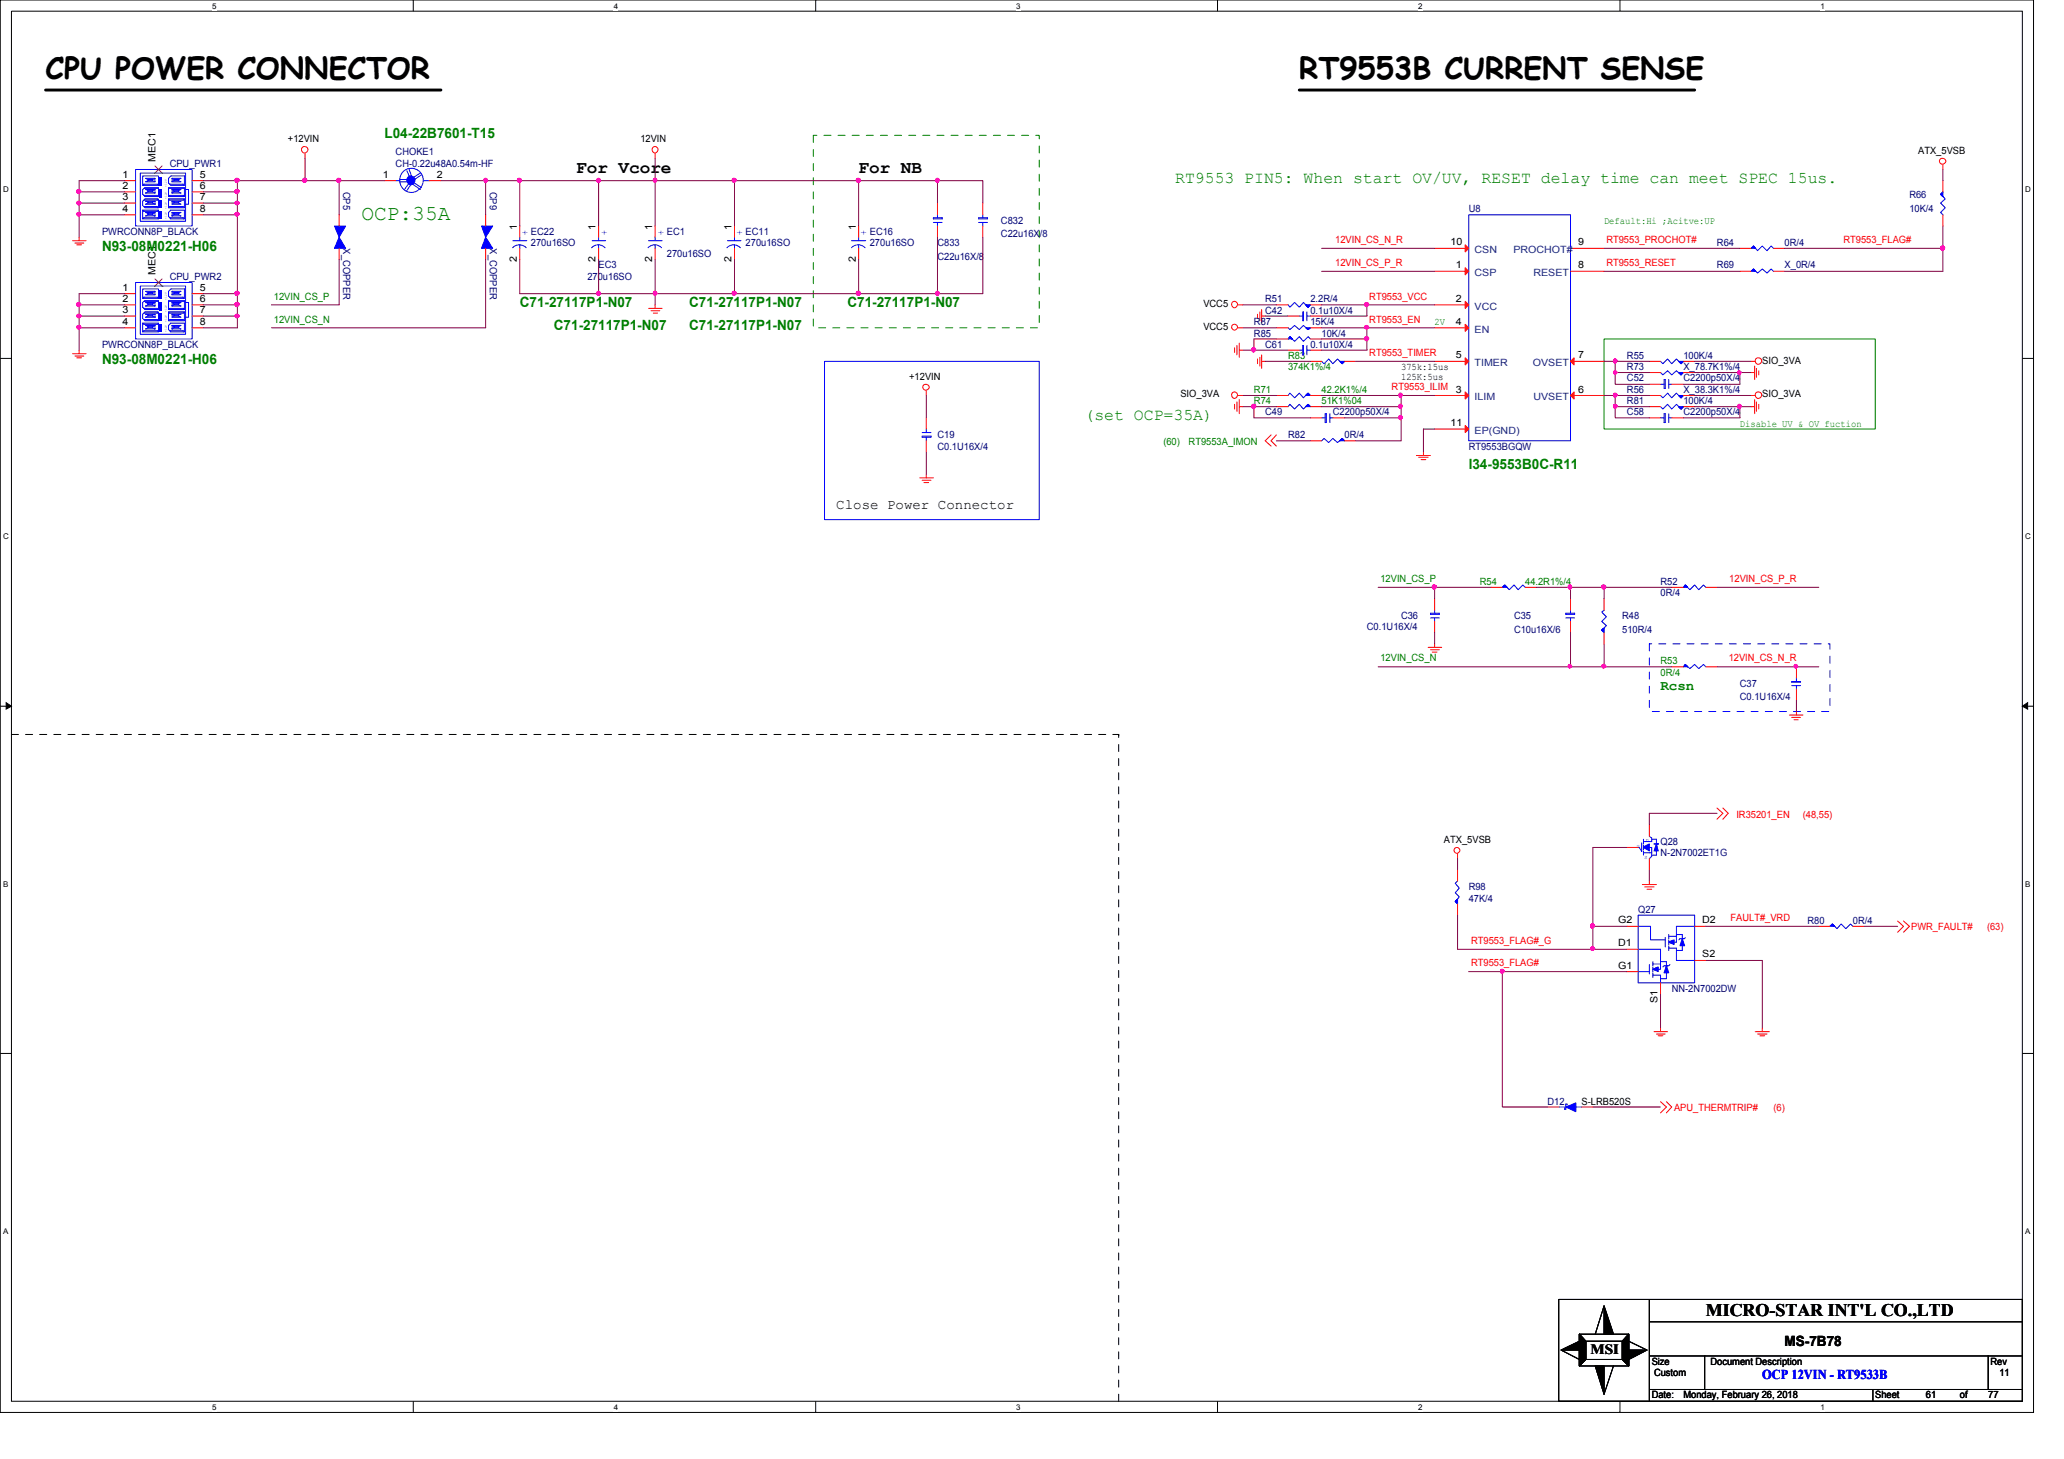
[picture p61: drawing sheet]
<svg xmlns="http://www.w3.org/2000/svg" width="297mm" height="210mm" viewBox="0 0 297 210" stroke-linecap="round" stroke-linejoin="round" font-family="sans-serif">
<defs><g id="words">
<g font-size="4.3">
<text x="6.6" y="11.3">CPU POWER CONNECTOR</text>
<text x="187" y="11.3">RT9553B CURRENT SENSE</text>
</g>
<text font-size="3" fill="#008000" x="52" y="31.7">OCP:35A</text>
<g font-size="2.5">
<text x="82.9" y="24.9">For Vcore</text>
<text x="123.6" y="24.9">For NB</text>
<text x="245.5" y="189.3">MICRO-STAR INT'L CO.,LTD</text>
</g>
<g font-size="2.4" fill="#008000">
<text x="169.1" y="26.3">RT9553 PIN5: When start OV/UV, RESET delay time can meet SPEC 15us.</text>
<text x="156.1" y="60.5">(set OCP=35A)</text>
</g>
<g font-size="2" fill="#008000">
<text x="55.3" y="19.8">L04-22B7601-T15</text>
<text x="14.7" y="36.1">N93-08M0221-H06</text>
<text x="74.8" y="44.2">C71-27117P1-N07</text>
<text x="79.7" y="47.4">C71-27117P1-N07</text>
<text x="99.2" y="47.4">C71-27117P1-N07</text>
<text x="99.2" y="44.2">C71-27117P1-N07</text>
<text x="122" y="44.2">C71-27117P1-N07</text>
<text x="14.7" y="52.3">N93-08M0221-H06</text>
<text x="211.4" y="67.5">I34-9553B0C-R11</text>
<text x="239" y="99.2">Rcsn</text>
</g>
<g font-size="2">
<text x="120.4" y="73.2">Close Power Connector</text>
<text x="228.9" y="194.7">MSI</text>
<text x="256.8" y="193.7">MS-7B78</text>
</g>
<text font-size="1.9" fill="#00f" x="253.6" y="198.4">OCP 12VIN - RT9533B</text>
<g font-size="1.4">
<text x="22.4" y="23.3" transform="rotate(-90 22.4 23.3)">MEC1</text>
<text x="41.4" y="20.4">+12VIN</text>
<text x="92.2" y="20.4">12VIN</text>
<text x="276.1" y="22.1">ATX_5VSB</text>
<text x="17.6" y="25.6">1</text>
<text x="17.6" y="27.2">2</text>
<text x="17.6" y="28.8">3</text>
<text x="28.7" y="25.6">5</text>
<text x="28.7" y="27.2">6</text>
<text x="28.7" y="28.8">7</text>
<text x="55.1" y="25.6">1</text>
<text x="62.9" y="25.6">2</text>
<text x="17.6" y="30.5">4</text>
<text x="28.7" y="30.5">8</text>
<text x="74.4" y="33" transform="rotate(-90 74.4 33)">1</text>
<text x="85.7" y="33" transform="rotate(-90 85.7 33)">1</text>
<text x="93.8" y="33" transform="rotate(-90 93.8 33)">1</text>
<text x="105.3" y="33" transform="rotate(-90 105.3 33)">1</text>
<text x="123.1" y="33" transform="rotate(-90 123.1 33)">1</text>
<text x="208.7" y="35.3">10</text>
<text x="227.1" y="35.3">9</text>
<text x="17.6" y="41.8">1</text>
<text x="22.4" y="39.5" transform="rotate(-90 22.4 39.5)">MEC1</text>
<text x="28.7" y="41.8">5</text>
<text x="74.4" y="37.7" transform="rotate(-90 74.4 37.7)">2</text>
<text x="85.7" y="37.7" transform="rotate(-90 85.7 37.7)">2</text>
<text x="93.8" y="37.7" transform="rotate(-90 93.8 37.7)">2</text>
<text x="105.3" y="37.7" transform="rotate(-90 105.3 37.7)">2</text>
<text x="123.1" y="37.7" transform="rotate(-90 123.1 37.7)">2</text>
<text x="209.5" y="38.6">1</text>
<text x="227.1" y="38.6">8</text>
<text x="17.6" y="43.4">2</text>
<text x="17.6" y="45">3</text>
<text x="17.6" y="46.7">4</text>
<text x="28.7" y="43.4">6</text>
<text x="28.7" y="45">7</text>
<text x="28.7" y="46.7">8</text>
<text x="173.2" y="47.4">VCC5</text>
<text x="173.2" y="44.2">VCC5</text>
<text x="209.5" y="43.4">2</text>
<text x="209.5" y="46.7">4</text>
<text x="201.6" y="53.3">375k:15us</text>
<text x="209.5" y="51.6">5</text>
<text x="227.1" y="51.6">7</text>
<text x="253.6" y="52.3">SIO_3VA</text>
<text x="130.8" y="54.6">+12VIN</text>
<text x="169.9" y="57.2">SIO_3VA</text>
<text x="201.6" y="54.7">125K:5us</text>
<text x="209.5" y="56.5">3</text>
<text x="227.1" y="56.5">6</text>
<text x="253.6" y="57.2">SIO_3VA</text>
<text x="208.7" y="61.3">11</text>
<text x="207.8" y="121.2">ATX_5VSB</text>
<text x="232.9" y="132.8">G2</text>
<text x="232.9" y="136.1">D1</text>
<text x="245" y="137.8">S2</text>
<text x="245" y="132.8">D2</text>
<text x="232.9" y="139.4">G1</text>
<text x="238.5" y="144.4" transform="rotate(-90 238.5 144.4)">S1</text>
<text x="227.6" y="158.9">S-LRB520S</text>
<text x="237.7" y="196.3">Size</text>
<text x="238" y="198">Custom</text>
<text x="246.2" y="196.3">Document Description</text>
<text x="286.5" y="196.3">Rev</text>
<text x="287.7" y="198">11</text>
<text x="237.7" y="201.2">Date:</text>
<text x="242.3" y="201.2">Monday, February 26, 2018</text>
<text x="269.9" y="201.2">Sheet</text>
<text x="277.2" y="201.2">61</text>
<text x="282.1" y="201.2">of</text>
<text x="286.1" y="201.2">77</text>
</g>
<g font-size="1.4" fill="#000080">
<text x="56.9" y="22.4">CHOKE1</text>
<text x="24.4" y="24">CPU_PWR1</text>
<text x="49.4" y="27.6" transform="rotate(90 49.4 27.6)">CP5</text>
<text x="56.9" y="24">CH-0.22u48A0.54m-HF</text>
<text x="70.5" y="27.6" transform="rotate(90 70.5 27.6)">CP9</text>
<text x="274.8" y="28.5">R66</text>
<text x="14.7" y="33.8">PWRCONN8P_BLACK</text>
<text x="49.4" y="35.7" transform="rotate(90 49.4 35.7)">X_COPPER</text>
<text x="70.5" y="35.7" transform="rotate(90 70.5 35.7)">X_COPPER</text>
<text x="76.4" y="33.8">EC22</text>
<text x="76.4" y="35.4">270u16SO</text>
<text x="96" y="33.8">EC1</text>
<text x="107.3" y="33.8">EC11</text>
<text x="107.3" y="35.4">270u16SO</text>
<text x="125.2" y="33.8">EC16</text>
<text x="125.2" y="35.4">270u16SO</text>
<text x="134.9" y="35.4">C833</text>
<text x="144.1" y="32.2">C832</text>
<text x="144.1" y="34.1">C22u16X/8</text>
<text x="211.4" y="30.5">U8</text>
<text x="247.1" y="35.4">R64</text>
<text x="256.8" y="35.4">0R/4</text>
<text x="274.8" y="30.5">10K/4</text>
<text x="24.4" y="40.3">CPU_PWR2</text>
<text x="84.5" y="40.3">270u16SO</text>
<text x="86.1" y="38.6">EC3</text>
<text x="96" y="37">270u16SO</text>
<text x="134.9" y="37.3">C22u16X/8</text>
<text x="247.1" y="38.6">R69</text>
<text x="256.8" y="38.6">X_0R/4</text>
<text x="180.5" y="46.7">R87</text>
<text x="182.1" y="45.1">C42</text>
<text x="182.1" y="43.5">R51</text>
<text x="188.6" y="46.7">15K/4</text>
<text x="188.6" y="45.1">0.1u10X/4</text>
<text x="188.6" y="43.5">2.2R/4</text>
<text x="14.7" y="50">PWRCONN8P_BLACK</text>
<text x="180.5" y="48.4">R85</text>
<text x="182.1" y="50">C61</text>
<text x="188.6" y="50">0.1u10X/4</text>
<text x="190.2" y="48.4">10K/4</text>
<text x="234.1" y="51.6">R55</text>
<text x="234.1" y="53.3">R73</text>
<text x="242.3" y="51.6">100K/4</text>
<text x="242.3" y="53.3">X_78.7K1%/4</text>
<text x="182.1" y="59.8">C49</text>
<text x="191.8" y="59.8">C2200p50X/4</text>
<text x="234.1" y="54.9">C52</text>
<text x="234.1" y="58.2">R81</text>
<text x="234.1" y="56.6">R56</text>
<text x="234.1" y="59.8">C58</text>
<text x="242.3" y="54.9">C2200p50X/4</text>
<text x="242.3" y="58.2">100K/4</text>
<text x="242.3" y="56.6">X_38.3K1%/4</text>
<text x="242.3" y="59.8">C2200p50X/4</text>
<text x="134.9" y="63">C19</text>
<text x="134.9" y="64.7">C0.1U16X/4</text>
<text x="185.4" y="63">R82</text>
<text x="193.5" y="63">0R/4</text>
<text x="211.4" y="64.7">RT9553BGQW</text>
<text x="201.6" y="89.1">C36</text>
<text x="217.9" y="89.1">C35</text>
<text x="233.5" y="89.1">R48</text>
<text x="239" y="84.2">R52</text>
<text x="239" y="85.8">0R/4</text>
<text x="196.7" y="90.7">C0.1U16X/4</text>
<text x="217.9" y="91">C10u16X/6</text>
<text x="233.5" y="91">510R/4</text>
<text x="250.4" y="98.8">C37</text>
<text x="250.4" y="100.8">C0.1U16X/4</text>
<text x="239" y="121.6">Q28</text>
<text x="239" y="123.2">N-2N7002ET1G</text>
<text x="211.4" y="128">R98</text>
<text x="211.4" y="129.7">47K/4</text>
<text x="235.8" y="131.3">Q27</text>
<text x="260.1" y="132.9">R80</text>
<text x="266.7" y="132.9">0R/4</text>
<text x="240.6" y="142.7">NN-2N7002DW</text>
<text x="222.7" y="158.9">D12</text>
</g>
<g font-size="1.4" fill="#00f">
<text x="75.1" y="33" transform="rotate(90 75.1 33)">+</text>
<text x="86.6" y="33" transform="rotate(90 86.6 33)">+</text>
<text x="94.7" y="33" transform="rotate(90 94.7 33)">+</text>
<text x="106" y="33" transform="rotate(90 106 33)">+</text>
<text x="123.9" y="33" transform="rotate(90 123.9 33)">+</text>
</g>
<g font-size="1.4" fill="#f00">
<text x="192.1" y="35">12VIN_CS_N_R</text>
<text x="231.2" y="35">RT9553_PROCHOT#</text>
<text x="265.3" y="35">RT9553_FLAG#</text>
<text x="192.1" y="38.3">12VIN_CS_P_R</text>
<text x="231.2" y="38.3">RT9553_RESET</text>
<text x="197.1" y="46.4">RT9553_EN</text>
<text x="197.1" y="43.1">RT9553_VCC</text>
<text x="197.1" y="51.2">RT9553_TIMER</text>
<text x="200.3" y="56.1">RT9553_ILIM</text>
<text x="248.9" y="83.7">12VIN_CS_P_R</text>
<text x="248.8" y="95.2">12VIN_CS_N_R</text>
<text x="249.9" y="117.7">IR35201_EN</text>
<text x="259.5" y="117.7">(48,55)</text>
<text x="211.7" y="135.8">RT9553_FLAG#_G</text>
<text x="249" y="132.5">FAULT#_VRD</text>
<text x="275" y="133.8">PWR_FAULT#</text>
<text x="286" y="133.8">(63)</text>
<text x="211.7" y="139">RT9553_FLAG#</text>
<text x="240.9" y="159.8">APU_THERMTRIP#</text>
<text x="255.2" y="159.8">(6)</text>
</g>
<g font-size="1.4" fill="#008000">
<text x="230.8" y="32.2">Default:Hi ;Acitve:UP</text>
<text x="39.4" y="43.1">12VIN_CS_P</text>
<text x="39.4" y="46.4">12VIN_CS_N</text>
<text x="206.5" y="46.7">2V</text>
<text x="185.4" y="51.6">R83</text>
<text x="185.4" y="53.3">374K1%/4</text>
<text x="180.5" y="56.6">R71</text>
<text x="180.5" y="58.2">R74</text>
<text x="190.2" y="56.6">42.2K1%/4</text>
<text x="190.2" y="58.2">51K1%04</text>
<text x="167.4" y="64">(60)</text>
<text x="171.1" y="64">RT9553A_IMON</text>
<text x="250.4" y="61.4">Disable UV &amp; OV fuction</text>
<text x="198.7" y="83.7">12VIN_CS_P</text>
<text x="213" y="84.2">R54</text>
<text x="219.5" y="84.2">44.2R1%/4</text>
<text x="198.7" y="95.2">12VIN_CS_N</text>
<text x="239" y="95.5">R53</text>
<text x="239" y="97.2">0R/4</text>
</g>
<g font-size="1.4" fill="#004080">
<text x="212.2" y="36.4">CSN</text>
<text x="212.2" y="39.7">CSP</text>
<text x="217.8" y="36.4">PROCHOT#</text>
<text x="220.7" y="39.7">RESET</text>
<text x="212.2" y="44.5">VCC</text>
<text x="212.2" y="47.8">EN</text>
<text x="212.2" y="52.7">TIMER</text>
<text x="220.6" y="52.7">OVSET</text>
<text x="212.2" y="57.6">ILIM</text>
<text x="220.7" y="57.6">UVSET</text>
<text x="212.2" y="62.4">EP(GND)</text>
</g>
<g font-size="1.1">
<text x="30.5" y="1.3">5</text>
<text x="88.3" y="1.3">4</text>
<text x="146.3" y="1.3">3</text>
<text x="204.1" y="1.3">2</text>
<text x="262" y="1.3">1</text>
<text x=".5" y="27.6">D</text>
<text x="291.5" y="27.6">D</text>
<text x=".5" y="77.6">C</text>
<text x="291.5" y="77.6">C</text>
<text x=".5" y="127.6">B</text>
<text x="291.5" y="127.6">B</text>
<text x=".5" y="177.5">A</text>
<text x="291.5" y="177.5">A</text>
<text x="30.5" y="202.9">5</text>
<text x="88.3" y="202.9">4</text>
<text x="146.3" y="202.9">3</text>
<text x="204.1" y="202.9">2</text>
<text x="262" y="202.9">1</text>
</g>
<g font-size=".8" fill="#00f">
<text x="235.6" y="122">G</text>
<text x="236.7" y="123.6">S</text>
<text x="236.9" y="121.1">D</text>
</g>
<g font-size=".4" fill="#00f">
<text x="24" y="28.6" transform="rotate(-90 24 28.6)">+12V</text>
<text x="24" y="26.8" transform="rotate(-90 24 26.8)">+12V</text>
<text x="24" y="31.5" transform="rotate(-90 24 31.5)">+12V</text>
<text x="24" y="30.1" transform="rotate(-90 24 30.1)">+12V</text>
<text x="24" y="47.8" transform="rotate(-90 24 47.8)">+12V</text>
<text x="24" y="46.3" transform="rotate(-90 24 46.3)">+12V</text>
<text x="24" y="44.9" transform="rotate(-90 24 44.9)">+12V</text>
<text x="24" y="43.1" transform="rotate(-90 24 43.1)">+12V</text>
</g>
</g></defs>
<path d="M0 0h292.7v203.2h-292.7zM1.6 1.6h289.4v200h-289.4z" fill="none" stroke="#000" stroke-width=".14"/>
<g fill="#fff">
<path d="M30.5 .3h.6v1.2h-.6z"/>
<path d="M30.5 201.8h.6v1.3h-.6z"/>
</g>
<path d="M59.5 0v1.6M59.5 201.6v1.6" fill="none" stroke="#000" stroke-width=".14"/>
<g fill="#fff">
<path d="M88.3 .3h.6v1.2h-.6z"/>
<path d="M88.3 201.8h.6v1.3h-.6z"/>
</g>
<path d="M117.4 0v1.6M117.4 201.6v1.6" fill="none" stroke="#000" stroke-width=".14"/>
<g fill="#fff">
<path d="M146.3 .3h.6v1.2h-.6z"/>
<path d="M146.3 201.8h.6v1.3h-.6z"/>
</g>
<path d="M175.2 0v1.6M175.2 201.6v1.6" fill="none" stroke="#000" stroke-width=".14"/>
<g fill="#fff">
<path d="M204.1 .3h.6v1.2h-.6z"/>
<path d="M204.1 201.8h.6v1.3h-.6z"/>
</g>
<path d="M233.1 0v1.6M233.1 201.6v1.6" fill="none" stroke="#000" stroke-width=".14"/>
<g fill="#fff">
<path d="M262 .3h.6v1.2h-.6z"/>
<path d="M262 201.8h.6v1.3h-.6z"/>
<path d="M.5 26.6h.7v1.3h-.7z"/>
<path d="M291.5 26.6h.7v1.3h-.7z"/>
<path d="M.5 76.5h.7v1.3h-.7z"/>
<path d="M291.5 76.5h.7v1.3h-.7z"/>
</g>
<path d="M0 51.6h1.6M291 51.6h1.7" fill="none" stroke="#000" stroke-width=".14"/>
<g fill="#fff">
<path d="M.5 126.6h.6v1.2h-.6z"/>
<path d="M291.5 126.6h.6v1.2h-.6z"/>
</g>
<path d="M0 101.6h1.6M.9 101.1l.7 .5-.7 .4zM291 101.6h1.7M291 101.6l.8-.5v.9z" fill="none" stroke="#000" stroke-width=".14"/>
<path d="M.9 101.1l.7 .5-.7 .4zM291 101.6l.8-.5v.9z" fill="#000"/>
<g fill="#fff">
<path d="M.5 176.5h.6v1.3h-.6z"/>
<path d="M291.5 176.5h.6v1.3h-.6z"/>
</g>
<g fill="none" stroke="#000" stroke-width=".14">
<path d="M0 151.6h1.6M291 151.6h1.7M224.3 186.9h66.7v14.7h-66.7zM224.7 194.2l2.6 1.4M224.7 194.2l2.6-1.2v1.2zM227.3 191.9h7.1v4.6h-7.1zM227.3 191.9l.9 1.1v2.6l-.9 .9zM227.3 191.9l.9 1.1M228.2 193h5.3v2.6h-5.3zM228.2 195.6l-.9 .9M229.6 196.5h1.2v4.1zM230.8 187.9l1.4 4h-1.4z"/>
<path d="M230.8 187.9l-1.2 4M232.2 196.5l-1.4 4.1M233.5 195.6l.9 .9M234.4 191.9v4.6l-.9-.9v-2.6zM234.4 191.9l-.9 1.1M234.4 194.2h2.6l-2.6 1.4zM234.4 193l2.6 1.2M237.4 190.2h53.6M237.4 186.9v14.7M237.4 199.9h53.6M237.4 195.1h53.6M245.3 195.1v4.8"/>
<path d="M269.5 199.9v1.7M286.1 195.1v4.8"/>
</g>
<path d="M6.6 13h56.9M187 13h56.9" fill="none" stroke="#000" stroke-width=".42"/>
<path d="M117.1 19.5h32.5v27.7h-32.5z" fill="none" stroke="#008000" stroke-width=".14" stroke-dasharray="1 1 1 1 1 1 1 1"/>
<path d="M118.7 52h30.9v22.8h-30.9zM239 52l.3 .3 .7-.7 .6 .7 .7-.7 .6 .7 .4-.3" fill="none" stroke="#00f" stroke-width=".14"/>
<path d="M237.4 92.6h26v9.8h-26z" fill="none" stroke="#00f" stroke-width=".14" stroke-dasharray="1 1 1 1 1 1 1 1"/>
<path d="M230.8 48.8h39.1v12.9h-39.1z" fill="none" stroke="#008000" stroke-width=".14"/>
<path d="M1.6 105.7h159.4M161 105.7h.1M161 201.6v-95.9" fill="none" stroke="#000" stroke-width=".14" stroke-dasharray="1 1 1 1 1 1 1 1"/>
<g fill="none" stroke="#f00" stroke-width=".14">
<path d="M10.5 34.6h1.9M10.8 35h1.3M11 35.2h.7M11.4 34.1v.5M43.9 22.1v.7M94.3 22.1v.7M279.6 23.7v.7M10.5 50.9h1.9M10.8 51.2h1.3M11 51.5h.7M11.4 50.4v.5M93.3 44.4h2"/>
<path d="M93.7 44.7h1.3M94 45h.6M94.3 43.9v.5M133.3 56.2v.7M177.7 50v.7M177.7 58.2v.6M178 49.7v1.4M178 57.8v1.4M178.2 47.2h.7M178.2 43.9h.7M178.2 56.9h.7M178.4 50.4h.5"/>
<path d="M178.4 49.4v2M178.4 58.5h.5M178.4 57.5v2M181 45.2v.6M181 51.6v.7M181.3 44.9v1.2M181.3 51.4v1.3M181.6 45.5h.5M181.6 52h.5M181.6 44.5v2M181.6 51.1v1.9M252 58.5h.5"/>
<path d="M252 53.6h.5M252 56.9h.6M252 52h.6M252.5 57.5v2M252.5 52.7v1.9M252.8 57.8v1.4M252.8 53v1.3M253.1 58.2v.6M253.1 53.3v.6M132.4 68.8h1.9M132.7 69.1h1.3M133 69.4h.6"/>
<path d="M133.3 68.2v.6M182.9 62.6l-.8 .8 .8 .8M183.7 62.6l-.8 .8 .8 .8M203.8 65.5h2.1M204.2 65.8h1.3M204.5 66.1h.7M204.9 65v.5M205.5 93.1h2M205.9 93.5h1.2M206.1 93.8h.7M206.5 92.6v.5M247.1 116.2l.8 .8-.8 .9"/>
<path d="M247.9 116.2l.8 .8-.8 .9M257.5 102.9h2M257.9 103.2h1.2M258.2 103.5h.6M258.5 102.4v.5M209.8 122.9v.6M236.3 127.3h2.1M236.7 127.6h1.3M237 127.9h.7M237.4 126.7v.6M273.1 132.5l.8 .8-.8 .8M273.9 132.5l.9 .8-.9 .8"/>
<path d="M238 148.4h2M238.4 148.8h1.3M238.6 149h.7M239 158.5l.8 .8-.8 .8M239 147.9v.5M239.8 158.5l.8 .8-.8 .8M252.6 148.4h2M252.9 148.8h1.4M253.3 149h.7M253.6 147.9v.5"/>
<circle cx="43.8" cy="21.5" r=".48"/>
<circle cx="94.3" cy="21.5" r=".45"/>
<circle cx="279.6" cy="23.2" r=".45"/>
<circle cx="133.3" cy="55.7" r=".45"/>
<circle cx="177.7" cy="43.8" r=".45"/>
<circle cx="177.7" cy="56.8" r=".45"/>
<circle cx="177.7" cy="47.1" r=".42"/>
<circle cx="253.1" cy="51.9" r=".48"/>
<circle cx="253.1" cy="56.8" r=".48"/>
<circle cx="209.7" cy="122.3" r=".42"/>
</g>
<g fill="#000">
<path d="M224.7 194.2l2.6-1.2v1.2zM230.8 187.9l1.4 4h-1.4zM234.4 194.2h2.6l-2.6 1.4zM229.6 196.5h1.2v4.1z"/>
<path d="M227.3 191.9l.9 1.1v2.6l-.9 .9z" fill-rule="evenodd"/>
<path d="M227.3 191.9l.9 1.1v2.6l-.9 .9z" fill-rule="evenodd"/>
<path d="M227.3 191.9l.9 1.1v2.6l-.9 .9z" fill-rule="evenodd"/>
<path d="M234.4 191.9v4.6l-.9-.9v-2.6z" fill-rule="evenodd"/>
<path d="M234.4 191.9v4.6l-.9-.9v-2.6z" fill-rule="evenodd"/>
<path d="M234.4 191.9v4.6l-.9-.9v-2.6z" fill-rule="evenodd"/>
</g>
<path d="M241.6 52h.7l-.4 .3z" fill-rule="evenodd" fill="#00f"/>
<path d="M252 35.7l.4-.3 .5 .7 .7-.7 .7 .7 .6-.7 .3 .3M241.6 52h.7l-.4 .3z" fill="none" stroke="#00f" stroke-width=".14"/>
<path d="M237.4 52h1.6M242.3 52h1.6" fill="none" stroke="#f00" stroke-width=".14"/>
<path d="M252.4 35.4l.2 .3h-.6l.4-.3 .2 .3z" fill-rule="evenodd" fill="#00f"/>
<path d="M93.3 35.6a1.33 1.33 0 0 1 1.9 0M93.3 34.6h2M94.3 35.2v.5M94.3 34.1v.5M252.4 35.4l.2 .3h-.6l.4-.3 .2 .3z" fill="none" stroke="#00f" stroke-width=".14"/>
<path d="M94.3 32.5v1.6M94.3 35.7v1.6M250.4 35.7h1.6M255.2 35.7h1.6" fill="none" stroke="#f00" stroke-width=".14"/>
<path d="M69.9 34.1l1 1.6h-1.6z" fill="#00f"/>
<path d="M69.9 34.1l1 1.6h-1.6z" fill="none" stroke="#00f" stroke-width=".14"/>
<path d="M69.3 32.5h1.6l-1 1.6z" fill="#00f"/>
<g fill="none" stroke="#00f" stroke-width=".14">
<path d="M69.3 32.5h1.6l-1 1.6zM20.2 41.1h6.5v7h-6.5zM20.5 42.9l.2-.1h1.9l.2 .1M20.5 43.5l.4-.2h1.9v1.2h-1.9l-.4-.3zM20.5 46.5l.2 .2h1.9l.2-.2M20.5 47.8l.2-.2h1.9l.2 .2M20.5 41.6h2.3v1.3h-2.3zM20.5 46.5h2.3v1.3h-2.3zM20.7 44.4h1.9v.1M20.7 46h1.9v.1M20.9 44.9h1.9v1.2h-1.9l-.4-.3v-.6zM21.3 42.1l-.3-.2h1.3v.5h-1.3l.3-.2"/>
<path d="M21.3 43.9l-.3 .1h1.3M21.3 45.5l-.3 .1h1.3M21.3 47.2l-.3 .1h1.3M21.3 42.1h.7v.1h-.7zM21.3 43.7h.7v.2h-.7zM21.3 45.3h.7v.2h-.7zM21.3 47h.7v.2h-.7zM22 42.2l.3 .2M22 43.9l.3 .1M22 45.5l.3 .1M22 47.2l.3 .1M22.3 41.9l-.3 .2"/>
<path d="M22.3 43.5v.5M22.3 43.5h-1.3l.3 .2M22.3 43.5l-.3 .2M22.3 45.2h-1.3l.3 .1M22.3 45.2v.4M22.3 45.2l-.3 .1M22.3 46.8l-.3 .2M22.3 46.8h-1.3l.3 .2M22.3 46.8v.5M22.6 43.3v.1h-1.9M22.6 44.9v.1h-1.9M24.3 41.9l.3-.3h1.9v1.3h-1.9l-.3-.3z"/>
<path d="M24.3 46.8l.3-.3h1.9v1.3h-1.9l-.3-.4zM24.3 43.3l.1 .1h2l.1-.1M24.3 44.5l.1-.1h2l.1 .1M24.3 46.1l.1-.1h2l.1 .1M24.3 43.3h2.2v1.2h-2.2zM24.3 44.9h2.2v1.2h-2.2zM24.4 47.6h2v.2M24.4 42.8h2v.1M24.8 45.2v.4M24.8 45.2h1.2l-.3 .1M24.8 41.9h1.2l-.3 .2M24.8 41.9l.2 .2"/>
<path d="M24.8 43.5h1.2l-.3 .2M24.8 43.5l.2 .2M24.8 46.8l.2 .2M24.8 46.8h1.2l-.3 .2M24.8 43.5v.5M24.8 46.8v.5M24.8 45.2l.2 .1M24.8 41.9v.5M25 42.2l-.2 .2M25 43.9l-.2 .1M25 47.2l-.2 .1M25 45.5l-.2 .1"/>
<path d="M25 45.3h.7v.2h-.7zM25 47h.7v.2h-.7zM25 42.1h.7v.1h-.7zM25 43.7h.7v.2h-.7zM25.7 45.5l.3 .1h-1.2M25.7 42.2l.3 .2h-1.2M25.7 43.9l.3 .1h-1.2M25.7 47.2l.3 .1h-1.2M26.5 44.9l-.1 .1h-2l-.1-.1M187 45.5h.5M187.5 44.9h.1v1.2h-.1zM188.1 44.9v1.2"/>
<path d="M188.1 45.5h.5M225.3 88.9h1.3M225.3 88.2h1.3v.2h-1.3zM226 87.8v.4M226 88.9v.5"/>
</g>
<path d="M69.9 35.7v1.6M69.9 30.9v1.6M185.4 45.5h1.6M188.6 45.5h1.6M226 86.1v1.7M226 89.4v1.6" fill="none" stroke="#f00" stroke-width=".14"/>
<g fill="#00f">
<path d="M22.8 41.7h.4v1.2h-.4z"/>
<path d="M22.8 43.5h.4v1.2h-.4z"/>
<path d="M22.8 45h.4v1.1h-.4z"/>
<path d="M22.8 46.7h.4v1.1h-.4z"/>
</g>
<path d="M19.5 40.6h8.1v8.2h-8.1zM26.7 43.5h.4v2.1h-.4" fill="none" stroke="#00f" stroke-width=".14"/>
<path d="M17.9 42.2h1.6M17.9 43.9h1.6M17.9 45.5h1.6M17.9 47.2h1.6M22.8 40.6h.1M27.6 42.2h1.6M27.6 43.9h1.6M27.6 45.5h1.6M27.6 47.2h1.6" fill="none" stroke="#f00" stroke-width=".14"/>
<path d="M22.3 40.1l1.1 1.1M23.3 40.1l-1.1 1.1" fill="none" stroke="#804000" stroke-width=".14"/>
<path d="M48.8 34.1l.9 1.6h-1.6z" fill="#00f"/>
<path d="M48.8 34.1l.9 1.6h-1.6z" fill="none" stroke="#00f" stroke-width=".14"/>
<path d="M48.1 32.5h1.6l-.9 1.6z" fill="#00f"/>
<path d="M48.1 32.5h1.6l-.9 1.6zM211.4 30.9h14.6v32.5h-14.6z" fill="none" stroke="#00f" stroke-width=".14"/>
<path d="M48.8 35.7v1.6M48.8 30.9v1.6" fill="none" stroke="#f00" stroke-width=".14"/>
<path d="M210.9 35.2l.5 .5-.5 .5z" fill="#f00"/>
<path d="M206.5 35.7h4.9M210.9 35.2l.5 .5-.5 .5z" fill="none" stroke="#f00" stroke-width=".14"/>
<path d="M210.9 43.4l.5 .5-.5 .5z" fill="#f00"/>
<path d="M206.5 43.9h4.9M210.9 43.4l.5 .5-.5 .5z" fill="none" stroke="#f00" stroke-width=".14"/>
<path d="M210.9 38.5l.5 .5-.5 .5z" fill="#f00"/>
<path d="M206.5 39h4.9M210.9 38.5l.5 .5-.5 .5z" fill="none" stroke="#f00" stroke-width=".14"/>
<path d="M210.9 61.2l.5 .5-.5 .5z" fill="#f00"/>
<path d="M206.5 61.7h4.9M210.9 61.2l.5 .5-.5 .5z" fill="none" stroke="#f00" stroke-width=".14"/>
<path d="M226 56.9l.5-.5v1z" fill="#f00"/>
<path d="M226 39h4.8M226 56.9l.5-.5v1zM226 56.9h4.8" fill="none" stroke="#f00" stroke-width=".14"/>
<path d="M226 52l.5-.5v1z" fill="#f00"/>
<path d="M226 35.7h4.8M226 52l.5-.5v1zM226 52h4.8" fill="none" stroke="#f00" stroke-width=".14"/>
<path d="M210.9 46.7l.5 .5-.5 .5z" fill="#f00"/>
<path d="M206.5 47.2h4.9M210.9 46.7l.5 .5-.5 .5z" fill="none" stroke="#f00" stroke-width=".14"/>
<path d="M210.9 51.5l.5 .5-.5 .5z" fill="#f00"/>
<path d="M206.5 52h4.9M210.9 51.5l.5 .5-.5 .5z" fill="none" stroke="#f00" stroke-width=".14"/>
<path d="M210.9 56.4l.5 .5-.5 .5z" fill="#f00"/>
<path d="M105.7 32.5v1.6M105.7 35.7v1.6M206.5 56.9h4.9M210.9 56.4l.5 .5-.5 .5zM258.5 95.9v1.6M258.5 99.1v1.7" fill="none" stroke="#f00" stroke-width=".14"/>
<path d="M104.6 35.6a1.33 1.33 0 0 1 2 0M104.7 34.6h1.9M105.7 35.2v.5M105.7 34.1v.5M239 53.6l.3 .3 .7-.6 .6 .6 .7-.6 .6 .6 .4-.3M257.9 98h1.2v.1h-1.2zM257.9 98.6h1.2M258.5 97.5v.5M258.5 98.6v.5" fill="none" stroke="#00f" stroke-width=".14"/>
<path d="M241.6 53.6h.7l-.4 .3z" fill-rule="evenodd" fill="#00f"/>
<path d="M122.6 34.6h2M122.6 35.6a1.33 1.33 0 0 1 1.9 0M123.6 35.2v.5M123.6 34.1v.5M252 39l.4-.3 .5 .6 .7-.6 .7 .6 .6-.6 .3 .3M241.6 53.6h.7l-.4 .3z" fill="none" stroke="#00f" stroke-width=".14"/>
<path d="M123.6 32.5v1.6M123.6 35.7v1.6M237.4 53.6h1.6M242.3 53.6h1.6" fill="none" stroke="#f00" stroke-width=".14"/>
<path d="M252.4 38.7l.2 .3h-.6l.4-.3 .2 .3z" fill-rule="evenodd" fill="#00f"/>
<path d="M252.4 38.7l.2 .3h-.6l.4-.3 .2 .3zM190.2 52l.3 .3 .7-.7 .6 .7 .7-.7 .7 .7 .3-.3" fill="none" stroke="#00f" stroke-width=".14"/>
<path d="M250.4 39h1.6M255.2 39h1.6" fill="none" stroke="#f00" stroke-width=".14"/>
<path d="M192.8 52h.7l-.3 .3z" fill-rule="evenodd" fill="#00f"/>
<path d="M192.8 52h.7l-.3 .3z" fill="none" stroke="#00f" stroke-width=".14"/>
<path d="M188.6 52h1.6M193.5 52h1.6" fill="none" stroke="#f00" stroke-width=".14"/>
<path d="M237.9 139.4l.7-.3v.7z" fill-rule="evenodd" fill="#00f"/>
<g fill="none" stroke="#00f" stroke-width=".14">
<path d="M235.8 133.3h1.7v1.9h2.2M235.8 139.8h1.6M235.8 136.6h3.2v2.1M237.4 138.8v1.3M237.9 138.7h1.1M237.9 139.4l.7-.3v.7zM237.9 139.1v.7M237.9 140v.6M237.9 138.3v.6M239 138.3h.8v2.5h-.8M239 138.7v.7h-.4M240.2 138.9h-.7l-.2 .2"/>
<path d="M241.3 136.4v1.8M242.1 134.5v2.2M237.9 140.3h1.1"/>
</g>
<path d="M240.2 135.6l.7-.4v.7z" fill-rule="evenodd" fill="#00f"/>
<path d="M239.7 134.9v1.3M240.2 135.6l.7-.4v.7zM240.2 135.2v.7M240.2 134.5v.5M240.2 136.1v.6M240.2 136.4h1.1M241.3 136.7h.8M241.3 133.3v2.3h-.4M241.3 134.5h.8M241.8 135l-.2 .2" fill="none" stroke="#00f" stroke-width=".14"/>
<path d="M242.1 135l.3 1.1h-.6l.3-1.1h.2z" fill-rule="evenodd" fill="#00f"/>
<path d="M240.2 134.7h1.1M242.1 135l.3 1.1h-.6l.3-1.1h.2zM242.5 134.9l-.1 .1h-.6" fill="none" stroke="#00f" stroke-width=".14"/>
<path d="M239.8 138.9l.4 1.1h-.7l.3-1.1h.2z" fill-rule="evenodd" fill="#00f"/>
<path d="M216.2 84.5l.3-.3 .7 .6 .7-.6 .6 .6 .7-.6 .3 .3M235.8 131.7h8.1v9.7h-8.1zM239.8 138.9l.4 1.1h-.7l.3-1.1h.2zM240.3 138.8l-.1 .1M241.3 133.3h2.6M241.3 138.2h2.6M239 140.3v1.1" fill="none" stroke="#00f" stroke-width=".14"/>
<path d="M234.1 133.3h1.7M234.1 136.6h1.7M234.1 139.8h1.7M243.9 138.2h1.6M243.9 133.3h1.6M239 141.4v1.6" fill="none" stroke="#f00" stroke-width=".14"/>
<path d="M216.5 84.2l.4 .3h-.7l.3-.3 .4 .3z" fill-rule="evenodd" fill="#00f"/>
<path d="M185.4 47.2l.2 .2 .7-.6 .7 .6 .6-.6 .7 .6 .3-.2M239 55.3h.5M239.5 54.6h.2v1.3h-.2zM240.2 54.6v1.3M240.2 55.3h.4M205.9 88.2h1.2v.2h-1.2zM205.9 88.9h1.2M206.5 87.8v.4M206.5 88.9v.5M216.5 84.2l.4 .3h-.7l.3-.3 .4 .3z" fill="none" stroke="#00f" stroke-width=".14"/>
<path d="M237.4 55.3h1.6M240.6 55.3h1.7M206.5 86.1v1.7M206.5 89.4v1.6M214.6 84.5h1.6M219.5 84.5h1.6" fill="none" stroke="#f00" stroke-width=".14"/>
<path d="M187.9 47.2h.7l-.3 .2z" fill-rule="evenodd" fill="#00f"/>
<path d="M85.1 35.6a1.33 1.33 0 0 1 2 0M85.2 34.6h2M86.1 35.2v.5M86.1 34.1v.5M187.9 47.2h.7l-.3 .2zM190.7 59.5h.2v1.3h-.2zM191.4 59.5v1.3M190.2 60.1h.5M191.4 60.1h.4M242.3 84.5l.2-.3 .7 .6 .7-.6 .6 .6 .7-.6 .3 .3" fill="none" stroke="#00f" stroke-width=".14"/>
<path d="M86.1 32.5v1.6M86.1 35.7v1.6M183.7 47.2h1.7M188.6 47.2h1.6M188.6 60.1h1.6M191.8 60.1h1.7" fill="none" stroke="#f00" stroke-width=".14"/>
<path d="M242.5 84.2l.4 .3h-.6l.2-.3 .4 .3z" fill-rule="evenodd" fill="#00f"/>
<path d="M230.8 87.8l-.3 .3 .7 .6-.7 .7 .7 .6-.7 .7 .3 .3M242.5 84.2l.4 .3h-.6l.2-.3 .4 .3z" fill="none" stroke="#00f" stroke-width=".14"/>
<path d="M240.6 84.5h1.7M245.5 84.5h1.6" fill="none" stroke="#f00" stroke-width=".14"/>
<path d="M230.5 90.7l.3-.4v.7l-.3-.3 .3-.4z" fill-rule="evenodd" fill="#00f"/>
<path d="M230.5 90.7l.3-.4v.7l-.3-.3 .3-.4zM236.3 121.2v1.3l-.4-.6h-.1M236.5 122.7h1.2M236.5 120.7v.7M236.5 122.4v.6M237.4 120.3l.3 .3v.5h-1.2M237.4 121.9h.3v1.3l-.3 .3M237.7 120.7h.7M237.7 123h.7M238 121.4h.6" fill="none" stroke="#00f" stroke-width=".14"/>
<path d="M230.8 91v1.6M230.8 86.1v1.7" fill="none" stroke="#f00" stroke-width=".14"/>
<path d="M236.5 121.9l.9-.5v1z" fill-rule="evenodd" fill="#00f"/>
<path d="M236.5 121.9l.9-.5v1zM236.5 121.6v.7" fill="none" stroke="#00f" stroke-width=".14"/>
<path d="M238.4 121.4l.2 1h-.6l.4-1h.2z" fill-rule="evenodd" fill="#00f"/>
<path d="M239 58.5l.3 .3 .7-.6 .6 .6 .7-.6 .6 .6 .4-.3M238 121.4h.6M238.4 121.4l.2 1h-.6l.4-1h.2zM238.4 120.7v2.3" fill="none" stroke="#00f" stroke-width=".14"/>
<path d="M237.4 118.6v1.7M234.1 121.9h1.7M237.4 123.5v1.6" fill="none" stroke="#f00" stroke-width=".14"/>
<path d="M241.6 58.5h.7l-.4 .3z" fill-rule="evenodd" fill="#00f"/>
<path d="M185.4 48.8l.2-.4 .7 .7 .7-.7 .6 .7 .7-.7 .3 .4M241.6 58.5h.7l-.4 .3z" fill="none" stroke="#00f" stroke-width=".14"/>
<path d="M237.4 58.5h1.6M242.3 58.5h1.6" fill="none" stroke="#f00" stroke-width=".14"/>
<path d="M185.6 48.4l.4 .4h-.6l.2-.4 .4 .4z" fill-rule="evenodd" fill="#00f"/>
<path d="M185.4 56.9l.2-.3 .7 .6 .7-.6 .6 .6 .7-.6 .3 .3M185.6 48.4l.4 .4h-.6l.2-.4 .4 .4z" fill="none" stroke="#00f" stroke-width=".14"/>
<path d="M183.7 48.8h1.7M188.6 48.8h1.6" fill="none" stroke="#f00" stroke-width=".14"/>
<path d="M187.9 56.9l.4-.3 .3 .3h-.7l.4-.3z" fill-rule="evenodd" fill="#00f"/>
<path d="M73.8 34.6h2M73.8 35.6a1.33 1.33 0 0 1 1.9 0M74.8 35.2v.5M74.8 34.1v.5M187 50.4h.5M187.5 49.7h.1v1.4h-.1zM187.9 56.9l.4-.3 .3 .3h-.7l.4-.3zM188.1 49.7v1.4M188.1 50.4h.5M209.8 126.7l-.4 .4 .6 .7-.6 .6 .6 .6-.6 .7 .4 .4" fill="none" stroke="#00f" stroke-width=".14"/>
<path d="M74.8 32.5v1.6M74.8 35.7v1.6M183.7 56.9h1.7M185.4 50.4h1.6M188.6 56.9h1.6M188.6 50.4h1.6" fill="none" stroke="#f00" stroke-width=".14"/>
<path d="M209.4 129.7l.4-.3v.7l-.4-.4 .4-.3z" fill-rule="evenodd" fill="#00f"/>
<path d="M239 56.9l.3 .3 .7-.6 .6 .6 .7-.6 .6 .6 .4-.3M209.4 129.7l.4-.3v.7l-.4-.4 .4-.3z" fill="none" stroke="#00f" stroke-width=".14"/>
<path d="M209.8 130.1v1.6M209.8 125.1v1.6" fill="none" stroke="#f00" stroke-width=".14"/>
<path d="M241.6 56.9h.7l-.4 .3z" fill-rule="evenodd" fill="#00f"/>
<path d="M185.4 58.5l.2-.3 .7 .6 .7-.6 .6 .6 .7-.6 .3 .3M241.6 56.9h.7l-.4 .3z" fill="none" stroke="#00f" stroke-width=".14"/>
<path d="M237.4 56.9h1.6M242.3 56.9h1.6" fill="none" stroke="#f00" stroke-width=".14"/>
<path d="M187.9 58.5l.4-.3 .3 .3h-.7l.4-.3z" fill-rule="evenodd" fill="#00f"/>
<path d="M187.9 58.5l.4-.3 .3 .3h-.7l.4-.3z" fill="none" stroke="#00f" stroke-width=".14"/>
<path d="M183.7 58.5h1.7M188.6 58.5h1.6" fill="none" stroke="#f00" stroke-width=".14"/>
<circle cx="59.1" cy="25.9" r=".61" fill="#00f"/>
<g fill="none" stroke="#00f" stroke-width=".14">
<path d="M56.9 26h.6M57.5 25.8h1M57.5 26.2h1M58.5 24.6l.4 .7M58.9 24.4l.3 .9M58.9 26.3l-.7 1M59.1 26.7l-.6 .7M59.4 26.5l1.1 .8M59.6 26.3l1.1 .7M60.5 24.9l-.9 .6M60.7 25.1l-1.1 .7M61 26h.8"/>
<path d="M279.6 27.6l-.3 .3 .7 .7-.7 .6 .7 .7-.7 .7 .3 .3"/>
<circle cx="59.1" cy="25.9" r=".61"/>
<circle cx="59.2" cy="25.9" r="1.72"/>
</g>
<path d="M55.3 26h1.6M61.8 26h1.7" fill="none" stroke="#f00" stroke-width=".14"/>
<path d="M279.3 27.9l.3-.3v.7z" fill-rule="evenodd" fill="#00f"/>
<path d="M279.3 27.9l.3-.3v.7zM242.3 95.9l.2-.3 .7 .6 .7-.6 .6 .6 .7-.6 .3 .3" fill="none" stroke="#00f" stroke-width=".14"/>
<path d="M279.6 26v1.6M279.6 30.9v1.6" fill="none" stroke="#f00" stroke-width=".14"/>
<path d="M242.5 95.6l.4 .3h-.6l.2-.3 .4 .3z" fill-rule="evenodd" fill="#00f"/>
<path d="M242.5 95.6l.4 .3h-.6l.2-.3 .4 .3zM263.4 133.3l.3-.4 .7 .7 .6-.7 .6 .7 .7-.7 .4 .4" fill="none" stroke="#00f" stroke-width=".14"/>
<path d="M240.6 95.9h1.7M245.5 95.9h1.6" fill="none" stroke="#f00" stroke-width=".14"/>
<path d="M263.7 132.9l.3 .4h-.6l.3-.4 .3 .4z" fill-rule="evenodd" fill="#00f"/>
<g fill="none" stroke="#00f" stroke-width=".14">
<path d="M20.2 24.9h6.5v6.9h-6.5zM20.5 26.7l.2-.2h1.9l.2 .2M20.5 27.3l.4-.3h1.9v1.3h-1.9l-.4-.4zM20.5 30.2l.2 .2h1.9l.2-.2M20.5 31.5l.2-.2h1.9l.2 .2M20.5 25.3h2.3v1.4h-2.3zM20.5 30.2h2.3v1.3h-2.3zM20.7 28.1h1.9v.2M20.7 29.7h1.9v.2M20.9 28.6h1.9v1.3h-1.9l-.4-.4v-.5zM21.3 25.8l-.3-.1h1.3v.5h-1.3l.3-.2M21.3 27.6l-.3 .2h1.3"/>
<path d="M21.3 29.2l-.3 .2h1.3M21.3 30.9l-.3 .2h1.3M21.3 25.8h.7v.2h-.7zM21.3 27.4h.7v.2h-.7zM21.3 29h.7v.2h-.7zM21.3 30.7h.7v.2h-.7zM22 26l.3 .2M22 27.6l.3 .2M22 29.2l.3 .2M22 30.9l.3 .2M22.3 25.7l-.3 .1M22.3 27.3v.5"/>
<path d="M22.3 27.3h-1.3l.3 .1M22.3 27.3l-.3 .1M22.3 29h-1.3h.3M22.3 29v.4M22.3 29h-.3M22.3 30.6l-.3 .1M22.3 30.6h-1.3l.3 .1M22.3 30.6v.5M22.6 27v.1h-1.9M22.6 28.6v.2h-1.9M24.3 25.7l.3-.4h1.9v1.4h-1.9l-.3-.4zM24.3 30.6l.3-.4h1.9v1.3h-1.9l-.3-.3z"/>
<path d="M24.3 28.6l.1 .2h2l.1-.2M24.3 28.3l.1-.2h2l.1 .2M24.3 29.9l.1-.2h2l.1 .2M24.3 27h2.2v1.3h-2.2zM24.3 28.6h2.2v1.3h-2.2zM24.4 31.3h2v.2M24.4 26.5h2v.2M24.8 29v.4M24.8 29h1.2h-.3M24.8 25.7h1.2l-.3 .1M24.8 25.7l.2 .1M24.8 27.3h1.2l-.3 .1"/>
<path d="M24.8 27.3l.2 .1M24.8 30.6l.2 .1M24.8 30.6h1.2l-.3 .1M24.8 27.3v.5M24.8 30.6v.5M24.8 29h.2M24.8 25.7v.5M25 26l-.2 .2M25 27.6l-.2 .2M25 30.9l-.2 .2M25 29.2l-.2 .2M25 29h.7v.2h-.7z"/>
<path d="M25 30.7h.7v.2h-.7zM25 25.8h.7v.2h-.7zM25 27.4h.7v.2h-.7zM25.7 29.2l.3 .2h-1.2M25.7 26l.3 .2h-1.2M25.7 27.6l.3 .2h-1.2M25.7 30.9l.3 .2h-1.2M26.5 27l-.1 .1h-2l-.1-.1M132.7 62.7h1.3v.2h-1.3zM132.7 62.2h1.3M133.3 62.9v.5M133.3 61.7v.5"/>
<path d="M263.7 132.9l.3 .4h-.6l.3-.4 .3 .4z"/>
</g>
<path d="M133.3 63.4v1.6M133.3 60.1v1.6M261.7 133.3h1.7M266.7 133.3h1.6" fill="none" stroke="#f00" stroke-width=".14"/>
<g fill="#00f">
<path d="M22.8 25.5h.4v1.2h-.4z"/>
<path d="M22.8 27.3h.4v1.1h-.4z"/>
<path d="M22.8 28.8h.4v1.1h-.4z"/>
<path d="M22.8 30.4h.4v1.1h-.4z"/>
</g>
<path d="M19.5 24.4h8.1v8.1h-8.1zM26.7 27.3h.4v2.1h-.4M134.3 32h1.3M134.3 31.3h1.3v.2h-1.3zM134.9 30.9v.4M134.9 32v.5M225.5 159v-.2h-.2v.8h-.1v-.2" fill="none" stroke="#00f" stroke-width=".14"/>
<path d="M17.9 26h1.6M17.9 27.6h1.6M17.9 29.2h1.6M17.9 30.9h1.6M22.8 24.4h.1M27.6 26h1.6M27.6 27.6h1.6M27.6 29.2h1.6M27.6 30.9h1.6M134.9 29.2v1.7M134.9 32.5v1.6" fill="none" stroke="#f00" stroke-width=".14"/>
<path d="M22.3 23.9l1.1 1.1M23.3 23.9l-1.1 1.1" fill="none" stroke="#804000" stroke-width=".14"/>
<path d="M225.3 159.3l1.5-.6v1.2z" fill="#00f"/>
<path d="M239.5 59.5h.2v1.3h-.2zM240.2 59.5v1.3M190.2 63.4l.3-.3 .7 .6 .6-.6 .7 .6 .7-.6 .3 .3M239 60.1h.5M240.2 60.1h.4M224.3 159.3h1M225.3 159.3l1.5-.6v1.2zM226.8 159.3h.8" fill="none" stroke="#00f" stroke-width=".14"/>
<path d="M237.4 60.1h1.6M240.6 60.1h1.7M222.7 159.3h1.6M227.6 159.3h1.6" fill="none" stroke="#f00" stroke-width=".14"/>
<path d="M192.8 63.4l.4-.3 .3 .3h-.7l.4-.3z" fill-rule="evenodd" fill="#00f"/>
<path d="M185.4 43.9l.2 .3 .7-.7 .7 .7 .6-.7 .7 .7 .3-.3M192.8 63.4l.4-.3 .3 .3h-.7l.4-.3z" fill="none" stroke="#00f" stroke-width=".14"/>
<path d="M188.6 63.4h1.6M193.5 63.4h1.6" fill="none" stroke="#f00" stroke-width=".14"/>
<path d="M187.9 43.9h.7l-.3 .3z" fill-rule="evenodd" fill="#00f"/>
<path d="M140.8 32h1.3M140.8 31.3h1.3v.2h-1.3zM141.4 30.9v.4M141.4 32v.5M187.9 43.9h.7l-.3 .3z" fill="none" stroke="#00f" stroke-width=".14"/>
<path d="M141.4 29.2v1.7M141.4 32.5v1.6M183.7 43.9h1.7M188.6 43.9h1.6" fill="none" stroke="#f00" stroke-width=".14"/>
<path d="M11.4 30.9v3.2M134.9 26v3.2M39.1 43.9h9.7M123.6 42.2h11.3" fill="none" stroke="#800040" stroke-width=".14"/>
<circle cx="134.9" cy="25.9" r=".28" fill="#f0f"/>
<circle cx="134.9" cy="25.9" r=".28" fill="none" stroke="#f0f" stroke-width=".14"/>
<path d="M48.8 26v4.9M69.9 37.3v9.9M134.9 26h6.5v3.2M141.4 34.1v8.1" fill="none" stroke="#800040" stroke-width=".14"/>
<circle cx="48.8" cy="25.9" r=".31" fill="#f0f"/>
<circle cx="48.8" cy="25.9" r=".31" fill="none" stroke="#f0f" stroke-width=".14"/>
<path d="M34.2 26h9.7M48.8 37.3v6.6M63.5 26h6.4v4.9M39.1 47.2h30.8" fill="none" stroke="#800040" stroke-width=".14"/>
<circle cx="43.8" cy="25.9" r=".31" fill="#f0f"/>
<circle cx="43.8" cy="25.9" r=".31" fill="none" stroke="#f0f" stroke-width=".14"/>
<path d="M74.8 37.3v4.9M86.1 26v6.5M123.6 26h11.3" fill="none" stroke="#800040" stroke-width=".14"/>
<circle cx="86.1" cy="25.9" r=".28" fill="#f0f"/>
<circle cx="86.1" cy="25.9" r=".28" fill="none" stroke="#f0f" stroke-width=".14"/>
<path d="M74.8 26v6.5M86.1 37.3v4.9M105.7 42.2h17.9M133.3 56.9v3.2M133.3 65v3.2" fill="none" stroke="#800040" stroke-width=".14"/>
<circle cx="123.5" cy="42.2" r=".31" fill="#f0f"/>
<circle cx="123.5" cy="42.2" r=".31" fill="none" stroke="#f0f" stroke-width=".14"/>
<circle cx="105.7" cy="42.2" r=".31" fill="#f0f"/>
<circle cx="105.7" cy="42.2" r=".31" fill="none" stroke="#f0f" stroke-width=".14"/>
<path d="M94.3 37.3v4.9h11.4M94.3 26v6.5M94.3 42.2v1.7" fill="none" stroke="#800040" stroke-width=".14"/>
<circle cx="94.2" cy="25.9" r=".28" fill="#f0f"/>
<circle cx="94.2" cy="25.9" r=".28" fill="none" stroke="#f0f" stroke-width=".14"/>
<path d="M105.7 26v6.5" fill="none" stroke="#800040" stroke-width=".14"/>
<circle cx="105.7" cy="25.9" r=".31" fill="#f0f"/>
<circle cx="105.7" cy="25.9" r=".31" fill="none" stroke="#f0f" stroke-width=".14"/>
<path d="M11.4 29.2h6.5M29.2 29.2h5M105.7 37.3v4.9M123.6 26v6.5M123.6 37.3v4.9" fill="none" stroke="#800040" stroke-width=".14"/>
<circle cx="34.1" cy="29.2" r=".28" fill="#f0f"/>
<circle cx="34.1" cy="29.2" r=".28" fill="none" stroke="#f0f" stroke-width=".14"/>
<path d="M11.4 27.6v1.6M11.4 26v1.6h6.5M34.2 27.6v1.6M43.9 26h4.9" fill="none" stroke="#800040" stroke-width=".14"/>
<circle cx="11.3" cy="27.5" r=".31" fill="#f0f"/>
<circle cx="11.3" cy="27.5" r=".31" fill="none" stroke="#f0f" stroke-width=".14"/>
<path d="M11.4 29.2v1.7" fill="none" stroke="#800040" stroke-width=".14"/>
<circle cx="11.4" cy="30.8" r=".28" fill="#f0f"/>
<circle cx="11.4" cy="30.8" r=".28" fill="none" stroke="#f0f" stroke-width=".14"/>
<circle cx="11.4" cy="29.2" r=".28" fill="#f0f"/>
<circle cx="11.4" cy="29.2" r=".28" fill="none" stroke="#f0f" stroke-width=".14"/>
<path d="M11.4 26h6.5M11.4 30.9h6.5M29.2 26h5v1.6h-5M34.2 29.2v1.7h-5M43.9 22.8v3.2" fill="none" stroke="#800040" stroke-width=".14"/>
<circle cx="34.1" cy="27.5" r=".31" fill="#f0f"/>
<circle cx="34.1" cy="27.5" r=".31" fill="none" stroke="#f0f" stroke-width=".14"/>
<circle cx="34.1" cy="25.9" r=".31" fill="#f0f"/>
<circle cx="34.1" cy="25.9" r=".31" fill="none" stroke="#f0f" stroke-width=".14"/>
<path d="M134.9 34.1v8.1" fill="none" stroke="#800040" stroke-width=".14"/>
<circle cx="134.9" cy="42.2" r=".28" fill="#f0f"/>
<circle cx="134.9" cy="42.2" r=".28" fill="none" stroke="#f0f" stroke-width=".14"/>
<path d="M105.7 26h17.9M74.8 42.2h11.3M134.9 42.2h6.5" fill="none" stroke="#800040" stroke-width=".14"/>
<circle cx="123.5" cy="25.9" r=".31" fill="#f0f"/>
<circle cx="123.5" cy="25.9" r=".31" fill="none" stroke="#f0f" stroke-width=".14"/>
<path d="M94.3 22.8v3.2h11.4M86.1 42.2h8.2" fill="none" stroke="#800040" stroke-width=".14"/>
<circle cx="94.2" cy="42.2" r=".28" fill="#f0f"/>
<circle cx="94.2" cy="42.2" r=".28" fill="none" stroke="#f0f" stroke-width=".14"/>
<circle cx="86.1" cy="42.2" r=".28" fill="#f0f"/>
<circle cx="86.1" cy="42.2" r=".28" fill="none" stroke="#f0f" stroke-width=".14"/>
<path d="M69.9 26h24.4" fill="none" stroke="#800040" stroke-width=".14"/>
<circle cx="74.7" cy="25.9" r=".31" fill="#f0f"/>
<circle cx="74.7" cy="25.9" r=".31" fill="none" stroke="#f0f" stroke-width=".14"/>
<circle cx="69.9" cy="25.9" r=".28" fill="#f0f"/>
<circle cx="69.9" cy="25.9" r=".28" fill="none" stroke="#f0f" stroke-width=".14"/>
<path d="M198.3 95.9h27.7M206.5 84.5h8.1M221.1 84.5h9.7M258.5 95.9h3.2M258.5 100.8v1.6" fill="none" stroke="#800040" stroke-width=".14"/>
<path d="M225.7 95.7l.2-.1 .3 .2-.3 .3-.2-.1z" fill-rule="evenodd" fill="#f0f"/>
<path d="M225.7 95.7l.2-.1 .3 .2-.3 .3-.2-.1z" fill="none" stroke="#f0f" stroke-width=".14"/>
<path d="M226 95.9h4.8M226 84.5v1.6" fill="none" stroke="#800040" stroke-width=".14"/>
<circle cx="225.9" cy="84.4" r=".28" fill="#f0f"/>
<circle cx="225.9" cy="84.4" r=".28" fill="none" stroke="#f0f" stroke-width=".14"/>
<path d="M206.5 84.5v1.6M226 91v4.9M247.1 95.9h11.4M237.4 117v1.6M209.8 131.7v4.9" fill="none" stroke="#800040" stroke-width=".14"/>
<path d="M258.2 95.7l.2-.1 .3 .2-.3 .3-.1-.1z" fill-rule="evenodd" fill="#f0f"/>
<path d="M258.2 95.7l.2-.1 .3 .2-.3 .3-.1-.1z" fill="none" stroke="#f0f" stroke-width=".14"/>
<path d="M198.3 84.5h8.2" fill="none" stroke="#800040" stroke-width=".14"/>
<circle cx="206.4" cy="84.4" r=".31" fill="#f0f"/>
<circle cx="206.4" cy="84.4" r=".31" fill="none" stroke="#f0f" stroke-width=".14"/>
<path d="M237.4 117h9.7M209.8 123.5v1.6M211.4 139.8h4.8M229.2 121.9v11.4" fill="none" stroke="#800040" stroke-width=".14"/>
<circle cx="229.2" cy="133.2" r=".31" fill="#f0f"/>
<circle cx="229.2" cy="133.2" r=".31" fill="none" stroke="#f0f" stroke-width=".14"/>
<path d="M206.5 91v1.6M247.1 84.5h14.6M209.8 136.6h19.4M229.2 121.9h4.9M234.1 133.3h-4.9v3.3h4.9M237.4 125.1v1.6M245.5 138.2h8.1M245.5 133.3h16.2M268.3 133.3h4.8M239 143v4.9" fill="none" stroke="#800040" stroke-width=".14"/>
<circle cx="229.2" cy="136.5" r=".28" fill="#f0f"/>
<circle cx="229.2" cy="136.5" r=".28" fill="none" stroke="#f0f" stroke-width=".14"/>
<path d="M190.2 35.7h16.3M190.2 39h16.3M178.9 47.2h4.8M190.2 47.2h6.5v1.6M196.7 47.2h9.8M253.6 138.2v9.7" fill="none" stroke="#800040" stroke-width=".14"/>
<circle cx="196.7" cy="47.1" r=".28" fill="#f0f"/>
<circle cx="196.7" cy="47.1" r=".28" fill="none" stroke="#f0f" stroke-width=".14"/>
<path d="M178.9 50.4h1.6M180.5 48.8v1.6M180.5 50.4h4.9M190.2 50.4h6.5M190.2 48.8h6.5" fill="none" stroke="#800040" stroke-width=".14"/>
<circle cx="180.4" cy="50.3" r=".31" fill="#f0f"/>
<circle cx="180.4" cy="50.3" r=".31" fill="none" stroke="#f0f" stroke-width=".14"/>
<path d="M196.7 48.8v1.6" fill="none" stroke="#800040" stroke-width=".14"/>
<circle cx="196.7" cy="48.7" r=".31" fill="#f0f"/>
<circle cx="196.7" cy="48.7" r=".31" fill="none" stroke="#f0f" stroke-width=".14"/>
<path d="M178.9 43.9h4.8M180.5 48.8h3.2M190.2 45.5h6.5M196.7 43.9h9.8" fill="none" stroke="#800040" stroke-width=".14"/>
<circle cx="196.7" cy="43.8" r=".31" fill="#f0f"/>
<circle cx="196.7" cy="43.8" r=".31" fill="none" stroke="#f0f" stroke-width=".14"/>
<path d="M182.1 45.5h3.3M182.1 52h6.5M190.2 43.9h6.5v1.6M195.1 52h11.4M201.6 56.9v1.6h-11.4M183.7 63.4h4.9" fill="none" stroke="#800040" stroke-width=".14"/>
<circle cx="201.5" cy="58.5" r=".28" fill="#f0f"/>
<circle cx="201.5" cy="58.5" r=".28" fill="none" stroke="#f0f" stroke-width=".14"/>
<path d="M201.6 56.9h4.9" fill="none" stroke="#800040" stroke-width=".14"/>
<circle cx="201.5" cy="56.8" r=".28" fill="#f0f"/>
<circle cx="201.5" cy="56.8" r=".28" fill="none" stroke="#f0f" stroke-width=".14"/>
<path d="M180.5 58.5v1.6h8.1M190.2 56.9h11.4M193.5 60.1h8.1" fill="none" stroke="#800040" stroke-width=".14"/>
<circle cx="201.5" cy="60.1" r=".28" fill="#f0f"/>
<circle cx="201.5" cy="60.1" r=".28" fill="none" stroke="#f0f" stroke-width=".14"/>
<path d="M178.9 58.5h4.8M201.6 58.5v1.6" fill="none" stroke="#800040" stroke-width=".14"/>
<circle cx="180.4" cy="58.5" r=".31" fill="#f0f"/>
<circle cx="180.4" cy="58.5" r=".31" fill="none" stroke="#f0f" stroke-width=".14"/>
<path d="M230.8 35.7h19.6M230.8 39h19.6M256.8 39h22.8M178.9 56.9h4.8M243.9 56.9h8.1M250.4 58.5v1.6h-8.1M201.6 60.1v3.3h-6.5M206.5 61.7h-1.6v3.3" fill="none" stroke="#800040" stroke-width=".14"/>
<circle cx="250.3" cy="58.5" r=".28" fill="#f0f"/>
<circle cx="250.3" cy="58.5" r=".28" fill="none" stroke="#f0f" stroke-width=".14"/>
<path d="M232.5 56.9v1.6h4.9" fill="none" stroke="#800040" stroke-width=".14"/>
<circle cx="232.4" cy="58.5" r=".28" fill="#f0f"/>
<circle cx="232.4" cy="58.5" r=".28" fill="none" stroke="#f0f" stroke-width=".14"/>
<path d="M230.8 56.9h6.6M243.9 58.5h8.1" fill="none" stroke="#800040" stroke-width=".14"/>
<circle cx="232.4" cy="56.8" r=".28" fill="#f0f"/>
<circle cx="232.4" cy="56.8" r=".28" fill="none" stroke="#f0f" stroke-width=".14"/>
<path d="M232.5 58.5v1.6h4.9M243.9 52h8.1M252 53.6h-1.6v1.7h-8.1" fill="none" stroke="#800040" stroke-width=".14"/>
<path d="M250.1 53.5l.2-.2 .3 .3-.3 .2h-.2z" fill-rule="evenodd" fill="#f0f"/>
<path d="M250.1 53.5l.2-.2 .3 .3-.3 .2h-.2z" fill="none" stroke="#f0f" stroke-width=".14"/>
<path d="M232.5 52v1.6h4.9" fill="none" stroke="#800040" stroke-width=".14"/>
<path d="M232.2 53.5l.3-.2 .2 .3-.2 .2h-.2z" fill-rule="evenodd" fill="#f0f"/>
<path d="M232.2 53.5l.3-.2 .2 .3-.2 .2h-.2z" fill="none" stroke="#f0f" stroke-width=".14"/>
<circle cx="232.4" cy="51.9" r=".28" fill="#f0f"/>
<circle cx="232.4" cy="51.9" r=".28" fill="none" stroke="#f0f" stroke-width=".14"/>
<path d="M279.6 24.4v1.6M279.6 32.5v3.2h-22.8M230.8 52h6.6M232.5 53.6v1.7h4.9M243.9 53.6h6.5" fill="none" stroke="#800040" stroke-width=".14"/>
<circle cx="279.6" cy="35.7" r=".31" fill="#f0f"/>
<circle cx="279.6" cy="35.7" r=".31" fill="none" stroke="#f0f" stroke-width=".14"/>
<path d="M279.6 35.7v3.3M240.6 84.5h-9.8v1.6" fill="none" stroke="#800040" stroke-width=".14"/>
<circle cx="230.8" cy="84.4" r=".31" fill="#f0f"/>
<circle cx="230.8" cy="84.4" r=".31" fill="none" stroke="#f0f" stroke-width=".14"/>
<path d="M230.8 92.6v3.3h9.8" fill="none" stroke="#800040" stroke-width=".14"/>
<circle cx="230.8" cy="95.9" r=".28" fill="#f0f"/>
<circle cx="230.8" cy="95.9" r=".28" fill="none" stroke="#f0f" stroke-width=".14"/>
<path d="M234.1 139.8h-17.9v19.5h6.5M229.2 159.3h9.8" fill="none" stroke="#800040" stroke-width=".14"/>
<circle cx="216.2" cy="139.7" r=".28" fill="#f0f"/>
<circle cx="216.2" cy="139.7" r=".28" fill="none" stroke="#f0f" stroke-width=".14"/>
<path d="M48.8 26h6.5M34.2 43.9v1.6h-5" fill="none" stroke="#800040" stroke-width=".14"/>
<circle cx="34.1" cy="45.5" r=".28" fill="#f0f"/>
<circle cx="34.1" cy="45.5" r=".28" fill="none" stroke="#f0f" stroke-width=".14"/>
<circle cx="34.1" cy="43.8" r=".31" fill="#f0f"/>
<circle cx="34.1" cy="43.8" r=".31" fill="none" stroke="#f0f" stroke-width=".14"/>
<path d="M11.4 45.5h6.5M29.2 42.2h5v1.7h-5M34.2 45.5v1.7h-5" fill="none" stroke="#800040" stroke-width=".14"/>
<circle cx="11.4" cy="45.5" r=".28" fill="#f0f"/>
<circle cx="11.4" cy="45.5" r=".28" fill="none" stroke="#f0f" stroke-width=".14"/>
<path d="M17.9 43.9h-6.5v1.6" fill="none" stroke="#800040" stroke-width=".14"/>
<circle cx="11.3" cy="43.8" r=".31" fill="#f0f"/>
<circle cx="11.3" cy="43.8" r=".31" fill="none" stroke="#f0f" stroke-width=".14"/>
<path d="M11.4 45.5v1.7M11.4 47.2h6.5M11.4 47.2v3.2M17.9 42.2h-6.5v1.7" fill="none" stroke="#800040" stroke-width=".14"/>
<circle cx="11.4" cy="47.1" r=".28" fill="#f0f"/>
<circle cx="11.4" cy="47.1" r=".28" fill="none" stroke="#f0f" stroke-width=".14"/>
<path d="M34.2 30.9v11.3" fill="none" stroke="#800040" stroke-width=".14"/>
<circle cx="34.1" cy="42.2" r=".31" fill="#f0f"/>
<circle cx="34.1" cy="42.2" r=".31" fill="none" stroke="#f0f" stroke-width=".14"/>
<circle cx="34.1" cy="30.8" r=".28" fill="#f0f"/>
<circle cx="34.1" cy="30.8" r=".28" fill="none" stroke="#f0f" stroke-width=".14"/>
<circle cx="134.9" cy="25.9" r=".28" fill="#f0f"/>
<circle cx="134.9" cy="25.9" r=".28" fill="none" stroke="#f0f" stroke-width=".14"/>
<circle cx="48.8" cy="25.9" r=".31" fill="#f0f"/>
<circle cx="48.8" cy="25.9" r=".31" fill="none" stroke="#f0f" stroke-width=".14"/>
<circle cx="43.8" cy="25.9" r=".31" fill="#f0f"/>
<circle cx="43.8" cy="25.9" r=".31" fill="none" stroke="#f0f" stroke-width=".14"/>
<circle cx="86.1" cy="25.9" r=".28" fill="#f0f"/>
<circle cx="86.1" cy="25.9" r=".28" fill="none" stroke="#f0f" stroke-width=".14"/>
<circle cx="123.5" cy="42.2" r=".31" fill="#f0f"/>
<circle cx="123.5" cy="42.2" r=".31" fill="none" stroke="#f0f" stroke-width=".14"/>
<circle cx="105.7" cy="42.2" r=".31" fill="#f0f"/>
<circle cx="105.7" cy="42.2" r=".31" fill="none" stroke="#f0f" stroke-width=".14"/>
<circle cx="94.2" cy="25.9" r=".28" fill="#f0f"/>
<circle cx="94.2" cy="25.9" r=".28" fill="none" stroke="#f0f" stroke-width=".14"/>
<circle cx="105.7" cy="25.9" r=".31" fill="#f0f"/>
<circle cx="105.7" cy="25.9" r=".31" fill="none" stroke="#f0f" stroke-width=".14"/>
<circle cx="34.1" cy="29.2" r=".28" fill="#f0f"/>
<circle cx="34.1" cy="29.2" r=".28" fill="none" stroke="#f0f" stroke-width=".14"/>
<circle cx="11.3" cy="27.5" r=".31" fill="#f0f"/>
<circle cx="11.3" cy="27.5" r=".31" fill="none" stroke="#f0f" stroke-width=".14"/>
<circle cx="11.4" cy="30.8" r=".28" fill="#f0f"/>
<circle cx="11.4" cy="30.8" r=".28" fill="none" stroke="#f0f" stroke-width=".14"/>
<circle cx="11.4" cy="29.2" r=".28" fill="#f0f"/>
<circle cx="11.4" cy="29.2" r=".28" fill="none" stroke="#f0f" stroke-width=".14"/>
<circle cx="34.1" cy="27.5" r=".31" fill="#f0f"/>
<circle cx="34.1" cy="27.5" r=".31" fill="none" stroke="#f0f" stroke-width=".14"/>
<circle cx="34.1" cy="25.9" r=".31" fill="#f0f"/>
<circle cx="34.1" cy="25.9" r=".31" fill="none" stroke="#f0f" stroke-width=".14"/>
<circle cx="134.9" cy="42.2" r=".28" fill="#f0f"/>
<circle cx="134.9" cy="42.2" r=".28" fill="none" stroke="#f0f" stroke-width=".14"/>
<circle cx="123.5" cy="25.9" r=".31" fill="#f0f"/>
<circle cx="123.5" cy="25.9" r=".31" fill="none" stroke="#f0f" stroke-width=".14"/>
<circle cx="94.2" cy="42.2" r=".28" fill="#f0f"/>
<circle cx="94.2" cy="42.2" r=".28" fill="none" stroke="#f0f" stroke-width=".14"/>
<circle cx="86.1" cy="42.2" r=".28" fill="#f0f"/>
<circle cx="86.1" cy="42.2" r=".28" fill="none" stroke="#f0f" stroke-width=".14"/>
<circle cx="74.7" cy="25.9" r=".31" fill="#f0f"/>
<circle cx="74.7" cy="25.9" r=".31" fill="none" stroke="#f0f" stroke-width=".14"/>
<circle cx="69.9" cy="25.9" r=".28" fill="#f0f"/>
<circle cx="69.9" cy="25.9" r=".28" fill="none" stroke="#f0f" stroke-width=".14"/>
<path d="M225.7 95.7l.2-.1 .3 .2-.3 .3-.2-.1z" fill-rule="evenodd" fill="#f0f"/>
<path d="M225.7 95.7l.2-.1 .3 .2-.3 .3-.2-.1z" fill="none" stroke="#f0f" stroke-width=".14"/>
<circle cx="225.9" cy="84.4" r=".28" fill="#f0f"/>
<circle cx="225.9" cy="84.4" r=".28" fill="none" stroke="#f0f" stroke-width=".14"/>
<path d="M258.2 95.7l.2-.1 .3 .2-.3 .3-.1-.1z" fill-rule="evenodd" fill="#f0f"/>
<path d="M258.2 95.7l.2-.1 .3 .2-.3 .3-.1-.1z" fill="none" stroke="#f0f" stroke-width=".14"/>
<circle cx="206.4" cy="84.4" r=".31" fill="#f0f"/>
<circle cx="206.4" cy="84.4" r=".31" fill="none" stroke="#f0f" stroke-width=".14"/>
<circle cx="229.2" cy="133.2" r=".31" fill="#f0f"/>
<circle cx="229.2" cy="133.2" r=".31" fill="none" stroke="#f0f" stroke-width=".14"/>
<circle cx="229.2" cy="136.5" r=".28" fill="#f0f"/>
<circle cx="229.2" cy="136.5" r=".28" fill="none" stroke="#f0f" stroke-width=".14"/>
<circle cx="196.7" cy="47.1" r=".28" fill="#f0f"/>
<circle cx="196.7" cy="47.1" r=".28" fill="none" stroke="#f0f" stroke-width=".14"/>
<circle cx="180.4" cy="50.3" r=".31" fill="#f0f"/>
<circle cx="180.4" cy="50.3" r=".31" fill="none" stroke="#f0f" stroke-width=".14"/>
<circle cx="196.7" cy="48.7" r=".31" fill="#f0f"/>
<circle cx="196.7" cy="48.7" r=".31" fill="none" stroke="#f0f" stroke-width=".14"/>
<circle cx="196.7" cy="43.8" r=".31" fill="#f0f"/>
<circle cx="196.7" cy="43.8" r=".31" fill="none" stroke="#f0f" stroke-width=".14"/>
<circle cx="201.5" cy="58.5" r=".28" fill="#f0f"/>
<circle cx="201.5" cy="58.5" r=".28" fill="none" stroke="#f0f" stroke-width=".14"/>
<circle cx="201.5" cy="56.8" r=".28" fill="#f0f"/>
<circle cx="201.5" cy="56.8" r=".28" fill="none" stroke="#f0f" stroke-width=".14"/>
<circle cx="201.5" cy="60.1" r=".28" fill="#f0f"/>
<circle cx="201.5" cy="60.1" r=".28" fill="none" stroke="#f0f" stroke-width=".14"/>
<circle cx="180.4" cy="58.5" r=".31" fill="#f0f"/>
<circle cx="180.4" cy="58.5" r=".31" fill="none" stroke="#f0f" stroke-width=".14"/>
<circle cx="250.3" cy="58.5" r=".28" fill="#f0f"/>
<circle cx="250.3" cy="58.5" r=".28" fill="none" stroke="#f0f" stroke-width=".14"/>
<circle cx="232.4" cy="58.5" r=".28" fill="#f0f"/>
<circle cx="232.4" cy="58.5" r=".28" fill="none" stroke="#f0f" stroke-width=".14"/>
<circle cx="232.4" cy="56.8" r=".28" fill="#f0f"/>
<circle cx="232.4" cy="56.8" r=".28" fill="none" stroke="#f0f" stroke-width=".14"/>
<path d="M250.1 53.5l.2-.2 .3 .3-.3 .2h-.2z" fill-rule="evenodd" fill="#f0f"/>
<path d="M250.1 53.5l.2-.2 .3 .3-.3 .2h-.2z" fill="none" stroke="#f0f" stroke-width=".14"/>
<path d="M232.2 53.5l.3-.2 .2 .3-.2 .2h-.2z" fill-rule="evenodd" fill="#f0f"/>
<path d="M232.2 53.5l.3-.2 .2 .3-.2 .2h-.2z" fill="none" stroke="#f0f" stroke-width=".14"/>
<circle cx="232.4" cy="51.9" r=".28" fill="#f0f"/>
<circle cx="232.4" cy="51.9" r=".28" fill="none" stroke="#f0f" stroke-width=".14"/>
<circle cx="279.6" cy="35.7" r=".31" fill="#f0f"/>
<circle cx="279.6" cy="35.7" r=".31" fill="none" stroke="#f0f" stroke-width=".14"/>
<circle cx="230.8" cy="84.4" r=".31" fill="#f0f"/>
<circle cx="230.8" cy="84.4" r=".31" fill="none" stroke="#f0f" stroke-width=".14"/>
<circle cx="230.8" cy="95.9" r=".28" fill="#f0f"/>
<circle cx="230.8" cy="95.9" r=".28" fill="none" stroke="#f0f" stroke-width=".14"/>
<circle cx="216.2" cy="139.7" r=".28" fill="#f0f"/>
<circle cx="216.2" cy="139.7" r=".28" fill="none" stroke="#f0f" stroke-width=".14"/>
<circle cx="34.1" cy="45.5" r=".28" fill="#f0f"/>
<circle cx="34.1" cy="45.5" r=".28" fill="none" stroke="#f0f" stroke-width=".14"/>
<circle cx="34.1" cy="43.8" r=".31" fill="#f0f"/>
<circle cx="34.1" cy="43.8" r=".31" fill="none" stroke="#f0f" stroke-width=".14"/>
<circle cx="11.4" cy="45.5" r=".28" fill="#f0f"/>
<circle cx="11.4" cy="45.5" r=".28" fill="none" stroke="#f0f" stroke-width=".14"/>
<circle cx="11.3" cy="43.8" r=".31" fill="#f0f"/>
<circle cx="11.3" cy="43.8" r=".31" fill="none" stroke="#f0f" stroke-width=".14"/>
<circle cx="11.4" cy="47.1" r=".28" fill="#f0f"/>
<circle cx="11.4" cy="47.1" r=".28" fill="none" stroke="#f0f" stroke-width=".14"/>
<circle cx="34.1" cy="42.2" r=".31" fill="#f0f"/>
<circle cx="34.1" cy="42.2" r=".31" fill="none" stroke="#f0f" stroke-width=".14"/>
<circle cx="34.1" cy="30.8" r=".28" fill="#f0f"/>
<circle cx="34.1" cy="30.8" r=".28" fill="none" stroke="#f0f" stroke-width=".14"/>
<use href="#words"/>
</svg>
